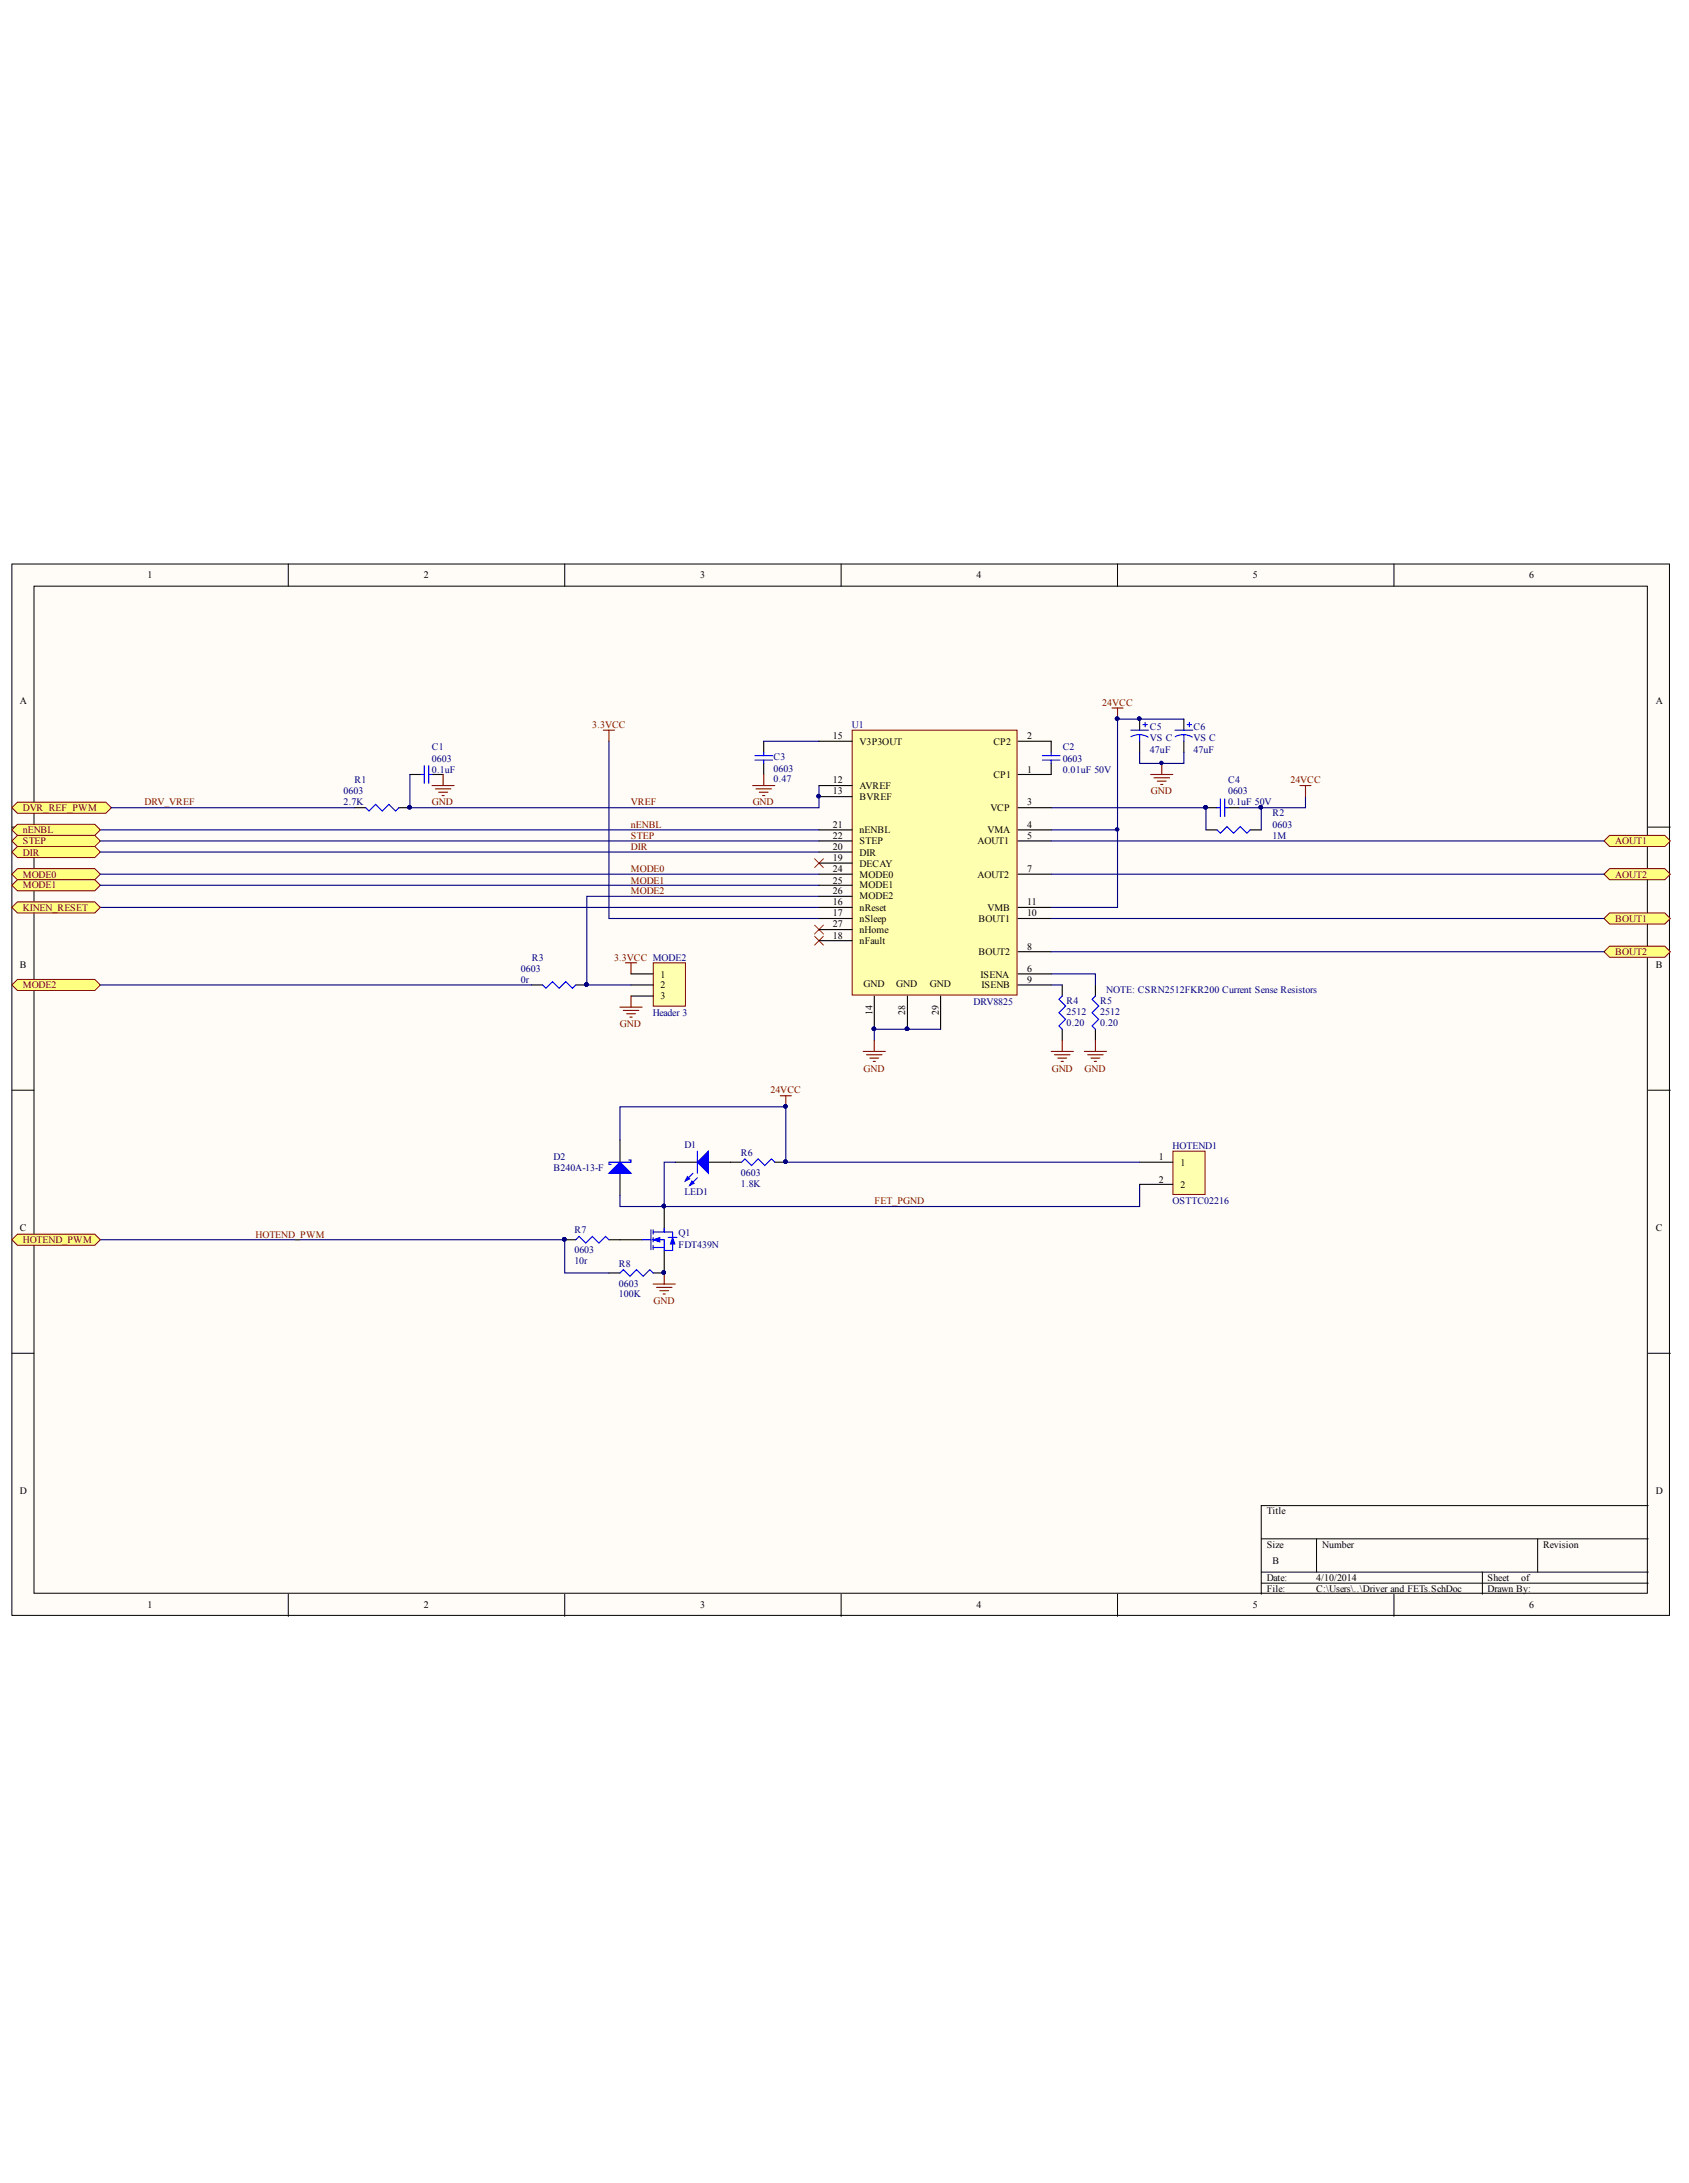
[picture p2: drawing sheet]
<svg xmlns="http://www.w3.org/2000/svg" width="216mm" height="279mm" viewBox="0 0 216 279" stroke-linecap="round" stroke-linejoin="round" font-family="sans-serif">
<defs><g id="words">
<g font-size="1.3">
<text x="18.9" y="73.9">1</text>
<text x="54.2" y="73.9">2</text>
<text x="89.5" y="73.9">3</text>
<text x="124.8" y="73.9">4</text>
<text x="160.1" y="73.9">5</text>
<text x="195.5" y="73.9">6</text>
<text x="2.5" y="90">A</text>
<text x="106.5" y="94.5">15</text>
<text x="109.9" y="95.2">V3P3OUT</text>
<text x="127" y="95.2">CP2</text>
<text x="131.3" y="94.5">2</text>
<text x="211.7" y="90">A</text>
<text x="106.5" y="100.1">12</text>
<text x="106.5" y="101.5">13</text>
<text x="109.9" y="100.9">AVREF</text>
<text x="127" y="99.4">CP1</text>
<text x="131.3" y="98.8">1</text>
<text x="106.5" y="105.8">21</text>
<text x="106.5" y="107.2">22</text>
<text x="109.9" y="102.3">BVREF</text>
<text x="109.9" y="106.5">nENBL</text>
<text x="109.9" y="107.9">STEP</text>
<text x="125" y="107.9">AOUT1</text>
<text x="126.2" y="106.5">VMA</text>
<text x="126.6" y="103.7">VCP</text>
<text x="131.3" y="102.9">3</text>
<text x="131.3" y="105.8">4</text>
<text x="131.3" y="107.2">5</text>
<text x="106.5" y="110">19</text>
<text x="106.5" y="108.6">20</text>
<text x="106.5" y="111.4">24</text>
<text x="106.5" y="112.9">25</text>
<text x="109.9" y="110.8">DECAY</text>
<text x="109.9" y="109.4">DIR</text>
<text x="109.9" y="112.2">MODE0</text>
<text x="109.9" y="113.6">MODE1</text>
<text x="125" y="112.2">AOUT2</text>
<text x="131.3" y="111.4">7</text>
<text x="106.5" y="115.7">16</text>
<text x="106.5" y="117.1">17</text>
<text x="106.5" y="114.3">26</text>
<text x="106.5" y="118.5">27</text>
<text x="109.9" y="116.5">nReset</text>
<text x="109.9" y="117.9">nSleep</text>
<text x="109.9" y="115">MODE2</text>
<text x="109.9" y="119.3">nHome</text>
<text x="125.1" y="117.9">BOUT1</text>
<text x="126.2" y="116.5">VMB</text>
<text x="131.3" y="117.1">10</text>
<text x="131.3" y="115.7">11</text>
<text x="2.5" y="123.7">B</text>
<text x="84.4" y="125">1</text>
<text x="106.5" y="120">18</text>
<text x="109.9" y="120.7">nFault</text>
<text x="125.1" y="122.1">BOUT2</text>
<text x="125.3" y="125">ISENA</text>
<text x="131.3" y="124.2">6</text>
<text x="131.3" y="121.4">8</text>
<text x="131.3" y="125.6">9</text>
<text x="211.7" y="123.7">B</text>
<text x="84.4" y="126.4">2</text>
<text x="84.4" y="127.7">3</text>
<text x="110.4" y="126.1">GND</text>
<text x="111.5" y="129.8" transform="rotate(-90 111.5 129.8)">14</text>
<text x="114.6" y="126.1">GND</text>
<text x="115.7" y="129.8" transform="rotate(-90 115.7 129.8)">28</text>
<text x="118.9" y="126.1">GND</text>
<text x="120" y="129.8" transform="rotate(-90 120 129.8)">29</text>
<text x="125.5" y="126.4">ISENB</text>
<text x="148.1" y="148.3">1</text>
<text x="150.9" y="149">1</text>
<text x="148.1" y="151.2">2</text>
<text x="150.9" y="151.8">2</text>
<text x="2.5" y="157.4">C</text>
<text x="211.7" y="157.4">C</text>
<text x="2.5" y="190.9">D</text>
<text x="211.7" y="190.9">D</text>
<text x="161.9" y="193.6">Title</text>
<text x="161.9" y="197.9">Size</text>
<text x="169" y="197.9">Number</text>
<text x="197.2" y="197.9">Revision</text>
<text x="161.9" y="202.1">Date:</text>
<text x="161.9" y="203.5">File:</text>
<text x="162.7" y="199.9">B</text>
<text x="168.3" y="202.1">4/10/2014</text>
<text x="168.3" y="203.5">C:\Users\..\Driver and FETs.SchDoc</text>
<text x="190.2" y="202.1">Sheet</text>
<text x="190.2" y="203.5">Drawn By:</text>
<text x="194.5" y="202.1">of</text>
<text x="18.9" y="205.6">1</text>
<text x="54.2" y="205.6">2</text>
<text x="89.5" y="205.6">3</text>
<text x="124.8" y="205.6">4</text>
<text x="160.1" y="205.6">5</text>
<text x="195.5" y="205.6">6</text>
</g>
<g font-size="1.3" fill="#000080">
<text x="55.2" y="95.8">C1</text>
<text x="108.9" y="93.1">U1</text>
<text x="135.8" y="95.8">C2</text>
<text x="147" y="93.3">C5</text>
<text x="147" y="94.7">VS C</text>
<text x="152.6" y="93.3">C6</text>
<text x="152.6" y="94.7">VS C</text>
<text x="43.9" y="101.5">0603</text>
<text x="45.3" y="100.1">R1</text>
<text x="55.2" y="98.8">0.1uF</text>
<text x="55.2" y="97.4">0603</text>
<text x="98.9" y="100">0.47</text>
<text x="98.9" y="97.1">C3</text>
<text x="98.9" y="98.6">0603</text>
<text x="135.8" y="98.8">0.01uF 50V</text>
<text x="135.8" y="97.4">0603</text>
<text x="147" y="96.2">47uF</text>
<text x="152.6" y="96.2">47uF</text>
<text x="157" y="100.1">C4</text>
<text x="157" y="101.5">0603</text>
<text x="43.9" y="102.9">2.7K</text>
<text x="157" y="102.9">0.1uF 50V</text>
<text x="162.7" y="107.2">1M</text>
<text x="162.7" y="104.3">R2</text>
<text x="162.7" y="105.8">0603</text>
<text x="66.6" y="125.6">0r</text>
<text x="66.6" y="124.2">0603</text>
<text x="68" y="122.8">R3</text>
<text x="83.4" y="129.9">Header 3</text>
<text x="124.4" y="128.5">DRV8825</text>
<text x="136.3" y="131.2">0.20</text>
<text x="136.3" y="128.4">R4</text>
<text x="136.3" y="129.8">2512</text>
<text x="140.7" y="131.2">0.20</text>
<text x="140.7" y="128.4">R5</text>
<text x="140.7" y="129.8">2512</text>
<text x="141.4" y="127">NOTE: CSRN2512FKR200 Current Sense Resistors</text>
<text x="70.8" y="148.3">D2</text>
<text x="70.8" y="149.6">B240A-13-F</text>
<text x="87.5" y="146.7">D1</text>
<text x="94.7" y="147.8">R6</text>
<text x="149.9" y="146.9">HOTEND1</text>
<text x="87.5" y="152.8">LED1</text>
<text x="94.7" y="151.7">1.8K</text>
<text x="94.7" y="150.3">0603</text>
<text x="149.9" y="154">OSTTC02216</text>
<text x="73.4" y="161.5">10r</text>
<text x="73.4" y="157.6">R7</text>
<text x="73.4" y="160.2">0603</text>
<text x="79.1" y="161.9">R8</text>
<text x="86.7" y="158">Q1</text>
<text x="86.7" y="159.5">FDT439N</text>
<text x="79.1" y="165.9">100K</text>
<text x="79.1" y="164.5">0603</text>
</g>
<g font-size="1.3" fill="#800000">
<text x="75.7" y="93.1">3.3VCC</text>
<text x="140.9" y="90.3">24VCC</text>
<text x="147.1" y="101.5">GND</text>
<text x="165" y="100.1">24VCC</text>
<text x="2.9" y="103.7">DV</text>
<text x="2.9" y="106.5">nENBL</text>
<text x="2.9" y="107.9">ST</text>
<text x="4.4" y="107.9">EP</text>
<text x="4.7" y="103.7">R_REF_PWM</text>
<text x="18.5" y="102.9">DRV_VREF</text>
<text x="55.2" y="102.9">GND</text>
<text x="80.6" y="105.8">nENBL</text>
<text x="80.6" y="107.2">STEP</text>
<text x="80.6" y="102.9">VREF</text>
<text x="96.2" y="102.9">GND</text>
<text x="206.5" y="107.9">AOUT1</text>
<text x="2.9" y="109.4">DIR</text>
<text x="2.9" y="112.2">MODE0</text>
<text x="2.9" y="113.6">MODE1</text>
<text x="80.6" y="108.6">DIR</text>
<text x="80.6" y="111.4">MODE0</text>
<text x="80.6" y="112.9">MODE1</text>
<text x="206.5" y="112.2">AOUT2</text>
<text x="2.9" y="116.5">KINEN_RESET</text>
<text x="80.6" y="114.3">MODE2</text>
<text x="206.5" y="117.9">BOUT1</text>
<text x="78.5" y="122.8">3.3VCC MODE2</text>
<text x="206.5" y="122.1">BOUT2</text>
<text x="2.9" y="126.4">MODE2</text>
<text x="79.3" y="131.3">GND</text>
<text x="110.4" y="137">GND</text>
<text x="134.4" y="137">GND</text>
<text x="138.6" y="137">GND</text>
<text x="98.5" y="139.8">24VCC</text>
<text x="111.8" y="154">FET_PGND</text>
<text x="2.9" y="158.9">HO</text>
<text x="4.7" y="158.9">TEND_PWM</text>
<text x="32.7" y="158.3">HOTEND_PWM</text>
<text x="83.6" y="166.7">GND</text>
</g>
</g></defs>
<g fill="#fffcf8" stroke="#000" stroke-width=".13">
<path d="M1.5 72.1h211.9v134.4h-211.9z"/>
<path d="M4.3 74.9h206.3v128.8h-206.3z"/>
</g>
<g fill="none" stroke="#000" stroke-width=".13">
<path d="M36.9 72.1v2.8M72.2 72.1v2.8M107.5 72.1v2.8M142.9 72.1v2.8M178.2 72.1v2.8M1.5 105.7h2.8M210.7 105.7h2.8M1.5 139.4h2.8M210.7 139.4h2.8M1.5 173h2.8M210.7 173h2.8M161.2 196.7h49.5"/>
<path d="M168.3 196.7v4.3M196.6 196.7v4.3M210.7 192.5h-49.5v11.3M36.9 203.8v2.8M72.2 203.8v2.8M107.5 203.8v2.8M142.9 203.8v2.8M161.2 201h49.5M161.2 202.4h49.5M178.2 203.8v2.8M189.5 201v2.8"/>
</g>
<g fill="none" stroke="#000" stroke-width=".14">
<path d="M97.6 94.8v1.4M97.6 97.6v1.4M134.4 94.8v1.4M134.4 97.6v1.4M145.7 91.9v1.4M145.7 94.8v1.4M151.3 91.9v1.4M151.3 94.8v1.4M154.2 106.1h1.4M154.2 103.2h1.4M157 103.2h1.4M159.8 106.1h1.4"/>
<path d="M135.8 125.9v1.4M135.8 131.6v1.4M140 125.9v1.4M140 131.6v1.4M72.2 158.5h1.4M77.8 158.5h1.5M79.3 145.7v2.9M79.3 150v2.8M86.3 148.6h2.8M90.6 148.6h4.2M99 148.6h1.5M77.8 162.7h1.5"/>
<path d="M83.5 162.7h1.4"/>
</g>
<g fill="none" stroke="#00f" stroke-width=".14">
<path d="M96.5 96.6h2.3M96.5 97.2h2.3M97.6 96.2v.4M97.6 97.2v.4M133.2 96.6h2.3M133.2 97.2h2.3M134.4 96.2v.4M134.4 97.2v.4M144.5 93.3h2.3M145.7 93.9l.5 .1 .6 .2M145.7 93.9l-.6 .1-.5 .2M145.7 93.9v.9"/>
<path d="M146.1 92.6h.6M146.4 92.3v.6M150.2 93.3h2.3M151.3 93.9l.6 .1 .5 .2M151.3 93.9l-.5 .1-.6 .2M151.3 93.9v.9M151.8 92.6h.5M152 92.3v.6M155.6 106.1l.4 .4 .8-.8 .9 .8 .8-.8 .9 .8 .4-.4M155.6 103.2h.4M156 102.1v2.3M156.6 102.1v2.3"/>
<path d="M156.6 103.2h.4M135.8 127.3l-.4 .4 .8 .9-.8 .8 .8 .9-.8 .8 .4 .5M140 127.3l-.4 .4 .8 .9-.8 .8 .8 .9-.8 .8 .4 .5M73.6 158.5l.4-.5 .9 .9 .8-.9 .9 .9 .8-.9 .4 .5M80.4 148.3h.3v.3h-2.9v.2h.3M88.6 150l-1 1M89.1 150.5l-.9 1M89.1 147.1v2.9M94.8 148.6l.4-.5 .9 .9 .8-.9 .9 .9 .8-.9 .4 .5M79.3 162.7l.4-.4 .8 .8 .9-.8 .8 .8 .9-.8 .4 .4"/>
</g>
<path d="M97.6 94.8h7.1M134.4 106.1h8.5M158.4 103.2h2.8M161.2 103.2v2.9M166.9 101.8v1.4h-5.7M134.4 124.5h5.6v1.4M134.4 125.9h1.4M12.8 158.5h59.4M79.3 152.8v1.4h5.6M145.7 151.4v2.8h-46.7" fill="none" stroke="#000080" stroke-width=".14"/>
<g fill="#000080" stroke="#000080" stroke-width=".13">
<circle cx="154.1" cy="103.2" r=".22"/>
<circle cx="161.2" cy="103.2" r=".22"/>
<circle cx="142.8" cy="106" r=".22"/>
<circle cx="145.6" cy="91.9" r=".22"/>
<circle cx="72.1" cy="158.4" r=".22"/>
<circle cx="84.8" cy="162.7" r=".22"/>
<circle cx="100.4" cy="148.5" r=".22"/>
<circle cx="84.8" cy="154.2" r=".22"/>
<circle cx="100.4" cy="141.4" r=".22"/>
</g>
<g fill="#00f" stroke="#00f" stroke-width=".14">
<path d="M90.6 147.1v2.9l-1.5-1.4z"/>
<path d="M87.9 150.4l.3 .3-.6 .3z"/>
<path d="M88.4 151l.3 .3-.5 .2z"/>
<path d="M79.3 148.6l1.4 1.4h-2.9z"/>
</g>
<path d="M99.7 140.1h1.5M100.5 140.1v1.4" fill="none" stroke="#800000" stroke-width=".14"/>
<path d="M2.2 157.8h9.9l.7 .7-.7 .7h-9.9l-.7-.7z" fill-rule="evenodd" fill="#ffff80" stroke="#800000" stroke-width=".13"/>
<path d="M72.2 158.5v4.2h5.6" fill="none" stroke="#000080" stroke-width=".14"/>
<g fill="#000080" stroke="#000080" stroke-width=".13">
<circle cx="72.1" cy="158.4" r=".22"/>
<circle cx="52.3" cy="103.2" r=".22"/>
</g>
<path d="M52.4 99h1.4M55.2 99h1.4M45.3 103.2h1.4M51 103.2h1.4" fill="none" stroke="#000" stroke-width=".14"/>
<path d="M53.8 99h.4M54.2 97.9v2.2M54.8 97.9v2.2M54.8 99h.4M46.7 103.2l.5 .5 .8-.9 .9 .9 .8-.9 .9 .9 .4-.5" fill="none" stroke="#00f" stroke-width=".14"/>
<path d="M2.2 102.5h11.3l.7 .7-.7 .8h-11.3l-.7-.8z" fill-rule="evenodd" fill="#ffff80" stroke="#800000" stroke-width=".13"/>
<path d="M52.4 99v4.2M14.2 103.2h31.1" fill="none" stroke="#000080" stroke-width=".14"/>
<circle cx="52.3" cy="103.2" r=".22" fill="#000080" stroke="#000080" stroke-width=".13"/>
<g fill="#ffff80" stroke="#800000" stroke-width=".13">
<path d="M205.7 106.8h7.1l.7 .7-.7 .7h-7.1l-.7-.7z" fill-rule="evenodd"/>
<path d="M205.7 111h7.1l.7 .7-.7 .8h-7.1l-.7-.8z" fill-rule="evenodd"/>
<path d="M205.7 116.7h7.1l.7 .7-.7 .7h-7.1l-.7-.7z" fill-rule="evenodd"/>
<path d="M205.7 120.9h7.1l.7 .8-.7 .7h-7.1l-.7-.7z" fill-rule="evenodd"/>
</g>
<path d="M149.9 147.1h4.1v5.6h-4.1z" fill="#ffffb0" stroke="#800000" stroke-width=".13"/>
<path d="M145.7 148.6h4.2M145.7 151.4h4.2" fill="none" stroke="#000" stroke-width=".14"/>
<path d="M12.8 106.1h91.9M79.3 145.7v-4.2h21.2v7.1h45.2M86.3 148.6h-1.4v5.6h14.1" fill="none" stroke="#000080" stroke-width=".14"/>
<g fill="#000080" stroke="#000080" stroke-width=".13">
<circle cx="100.4" cy="141.4" r=".22"/>
<circle cx="100.4" cy="148.5" r=".22"/>
<circle cx="84.8" cy="154.2" r=".22"/>
</g>
<g fill="#ffff80" stroke="#800000" stroke-width=".13">
<path d="M2.2 105.4h9.9l.7 .7-.7 .7h-9.9l-.7-.7z" fill-rule="evenodd"/>
<path d="M2.2 106.8h9.9l.7 .7-.7 .7h-9.9l-.7-.7z" fill-rule="evenodd"/>
<path d="M2.2 108.2h9.9l.7 .7-.7 .7h-9.9l-.7-.7z" fill-rule="evenodd"/>
<path d="M2.2 111h9.9l.7 .7-.7 .8h-9.9l-.7-.8z" fill-rule="evenodd"/>
<path d="M2.2 112.5h9.9l.7 .7-.7 .7h-9.9l-.7-.7z" fill-rule="evenodd"/>
</g>
<path d="M77.8 94.8v22.6h26.9M12.8 107.5h91.9M12.8 108.9h91.9M12.8 111.7h91.9M12.8 113.2h91.9M12.8 116h91.9" fill="none" stroke="#000080" stroke-width=".14"/>
<path d="M80 123.1h1.4M80.7 123.1v1.4" fill="none" stroke="#800000" stroke-width=".14"/>
<path d="M83.5 123.1h4.1v5.5h-4.1z" fill="#ffffb0" stroke="#800000" stroke-width=".13"/>
<path d="M80.7 124.5h2.8M80.7 125.9h2.8M80.7 127.3h2.8M79.3 158.5h2.8M84.9 154.2v2.9M84.9 159.9v2.8" fill="none" stroke="#000" stroke-width=".14"/>
<path d="M77.1 93.3h1.4M77.8 93.3v1.5" fill="none" stroke="#800000" stroke-width=".14"/>
<path d="M104.1 109.8l1.2 1.1M104.1 119.7l1.2 1.1M104.1 118.3l1.2 1.1M105.3 109.8l-1.2 1.1M105.3 119.7l-1.2 1.1M105.3 118.3l-1.2 1.1" fill="none" stroke="#f00" stroke-width=".13"/>
<g fill="#000080" stroke="#000080" stroke-width=".13">
<circle cx="84.8" cy="154.2" r=".22"/>
<circle cx="84.8" cy="162.7" r=".22"/>
</g>
<path d="M82.1 158.5h1.1M83.2 157.2v2.5M83.5 157.5h2.5v.7M83.5 158.5h1.4v1.4M83.5 159.5h1.4M83.5 157.2v.6M83.5 158.2v.6M83.5 159.2v.5M84.9 157.1v.4M85.4 158.2h1.1M86 158.4v1.4h-1.1" fill="none" stroke="#00f" stroke-width=".14"/>
<g fill="#00f" stroke="#00f" stroke-width=".13">
<path d="M83.5 158.5l.8-.3v.6z"/>
<path d="M86 158.2l.3 .8h-.6z"/>
</g>
<path d="M2.2 125.2h9.9l.7 .7-.7 .7h-9.9l-.7-.7z" fill-rule="evenodd" fill="#ffff80" stroke="#800000" stroke-width=".13"/>
<path d="M67.9 125.9h1.5M73.6 125.9h1.4" fill="none" stroke="#000" stroke-width=".14"/>
<circle cx="75" cy="125.8" r=".22" fill="#000080" stroke="#000080" stroke-width=".13"/>
<path d="M69.4 125.9l.4 .4 .8-.8 .9 .8 .8-.8 .9 .8 .4-.4" fill="none" stroke="#00f" stroke-width=".14"/>
<path d="M12.8 125.9h55.1" fill="none" stroke="#000080" stroke-width=".14"/>
<path d="M2.2 115.3h9.9l.7 .7-.7 .7h-9.9l-.7-.7z" fill-rule="evenodd" fill="#ffff80" stroke="#800000" stroke-width=".13"/>
<path d="M104.7 100.4v2.8h-52.3M104.7 114.6h-29.7v11.3h5.7M134.4 103.2h19.8v2.9" fill="none" stroke="#000080" stroke-width=".14"/>
<g fill="#000080" stroke="#000080" stroke-width=".13">
<circle cx="154.1" cy="103.2" r=".22"/>
<circle cx="52.3" cy="103.2" r=".22"/>
<circle cx="75" cy="125.8" r=".22"/>
</g>
<path d="M108.9 93.3h21.1v33.9h-21.1z" fill="#ffffb0" stroke="#800000" stroke-width=".13"/>
<g fill="none" stroke="#000" stroke-width=".14">
<path d="M104.7 94.8h4.2M130.1 99h4.3M130.1 94.8h4.3M104.7 106.1h4.2M104.7 107.5h4.2M104.7 111.7h4.2M104.7 117.4h4.2M104.7 116h4.2M104.7 100.4h4.2M104.7 101.8h4.2M104.7 110.3h4.2M104.7 108.9h4.2"/>
<path d="M104.7 113.2h4.2M104.7 114.6h4.2M104.7 118.8h4.2M130.1 103.2h4.3M130.1 106.1h4.3M130.1 107.5h4.3M130.1 111.7h4.3M130.1 117.4h4.3M130.1 116h4.3M104.7 120.2h4.2M111.8 127.3v4.3M116 127.3v4.3"/>
<path d="M120.2 127.3v4.3M130.1 124.5h4.3M130.1 121.7h4.3M130.1 125.9h4.3"/>
</g>
<g fill="#000080" stroke="#000080" stroke-width=".13">
<circle cx="104.6" cy="101.8" r=".22"/>
<circle cx="111.7" cy="131.5" r=".22"/>
<circle cx="115.9" cy="131.5" r=".22"/>
<circle cx="148.5" cy="97.5" r=".22"/>
<circle cx="84.8" cy="162.7" r=".22"/>
<circle cx="142.8" cy="91.9" r=".22"/>
</g>
<path d="M145.7 96.2v1.4h5.6v-1.4M151.3 91.9h-8.4v24.1h-8.5M134.4 107.5h70.6M134.4 111.7h70.6M134.4 117.4h70.6M120.2 131.6h-8.4v1.4M134.4 121.7h70.6" fill="none" stroke="#000080" stroke-width=".14"/>
<g fill="none" stroke="#800000" stroke-width=".14">
<path d="M56.6 99v1.4M97.6 99v1.4M142.1 90.5h1.5M142.9 90.5v1.4M147.1 99h2.8M147.5 99.4h2M147.9 99.9h1.2M148.5 97.6v1.4M55.2 100.4h2.9M55.6 100.8h2M56.1 101.3h1.1M56.5 101.7h.3"/>
<path d="M96.2 100.4h2.8M96.6 100.8h2M97.1 101.3h1.1M97.5 101.7h.3M148.4 100.3h.2M166.2 100.4h1.4M166.9 100.4v1.4M79.3 128.7h2.8M79.7 129.2h2M80.1 129.6h1.1M80.5 130h.3M80.7 127.3v1.4"/>
<path d="M110.3 134.4h2.9M110.8 134.8h1.9M111.2 135.3h1.1M111.6 135.7h.3M111.8 133v1.4M134.4 134.4h2.8M134.8 134.8h2M135.2 135.3h1.1M135.6 135.7h.3M135.8 133v1.4M138.6 134.4h2.8M139 134.8h2"/>
<path d="M139.5 135.3h1.1M139.9 135.7h.3M140 133v1.4M83.5 164.1h2.8M83.9 164.6h2M84.3 165h1.2M84.8 165.4h.2M84.9 162.7v1.4"/>
</g>
<use href="#words"/>
</svg>
